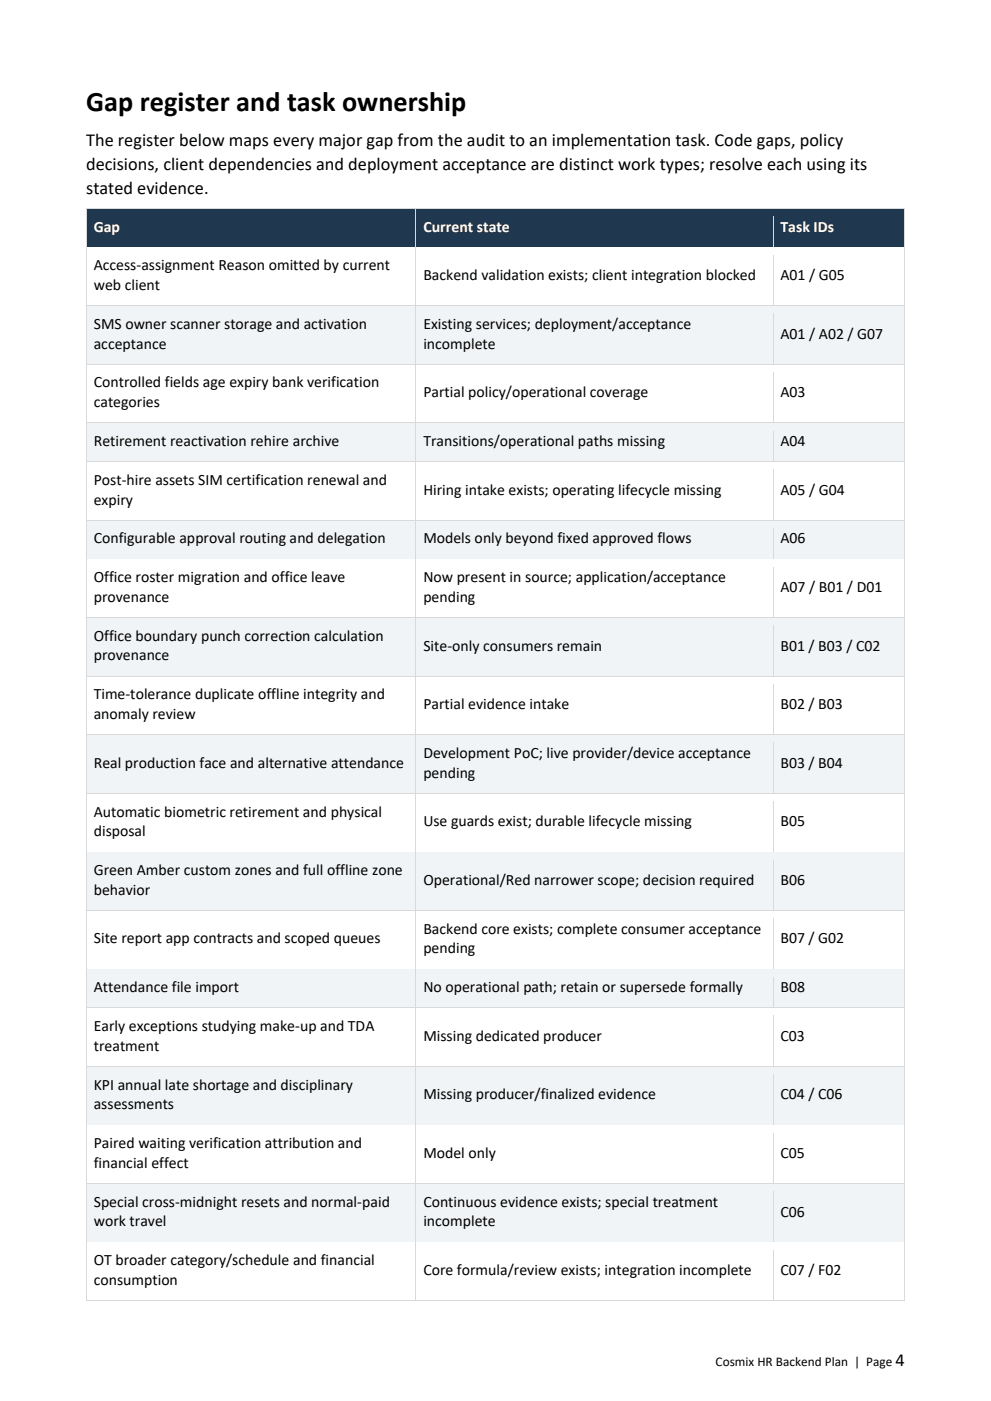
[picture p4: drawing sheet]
<svg xmlns="http://www.w3.org/2000/svg" width="210mm" height="297mm" viewBox="0 0 210 297" stroke-linecap="round" stroke-linejoin="round" font-family="sans-serif">
<defs><g id="words">
<text font-size="6" x="18.3" y="23.5">Gap register and task ownership</text>
<g font-size="3.9">
<text x="18.3" y="31">The register below maps every major gap from the audit to an implementation task. Code gaps, policy</text>
<text x="18.3" y="36">decisions, client dependencies and deployment acceptance are distinct work types; resolve each using its</text>
<text x="18.3" y="41">stated evidence.</text>
<text x="189.8" y="289.6">4</text>
</g>
<g font-size="3.3" fill="#fff">
<text x="19.9" y="49.1">Gap</text>
<text x="89.7" y="49.1">Current state</text>
<text x="165.4" y="49.1">Task IDs</text>
</g>
<g font-size="3.3">
<text x="19.9" y="57.3">Access-assignment Reason omitted by current</text>
<text x="89.7" y="59.4">Backend validation exists; client integration blocked</text>
<text x="165.4" y="59.4">A01 / G05</text>
<text x="19.9" y="61.5">web client</text>
<text x="19.9" y="69.7">SMS owner scanner storage and activation</text>
<text x="89.7" y="69.7">Existing services; deployment/acceptance</text>
<text x="165.4" y="71.8">A01 / A02 / G07</text>
<text x="19.9" y="73.9">acceptance</text>
<text x="89.7" y="73.9">incomplete</text>
<text x="19.9" y="82.1">Controlled fields age expiry bank verification</text>
<text x="19.9" y="86.3">categories</text>
<text x="89.7" y="84.2">Partial policy/operational coverage</text>
<text x="165.4" y="84.2">A03</text>
<text x="19.9" y="94.5">Retirement reactivation rehire archive</text>
<text x="89.7" y="94.5">Transitions/operational paths missing</text>
<text x="165.4" y="94.5">A04</text>
<text x="19.9" y="102.8">Post-hire assets SIM certification renewal and</text>
<text x="19.9" y="106.9">expiry</text>
<text x="89.7" y="104.8">Hiring intake exists; operating lifecycle missing</text>
<text x="165.4" y="104.8">A05 / G04</text>
<text x="19.9" y="115.2">Configurable approval routing and delegation</text>
<text x="89.7" y="115.2">Models only beyond fixed approved flows</text>
<text x="165.4" y="115.2">A06</text>
<text x="19.9" y="123.4">Office roster migration and office leave</text>
<text x="89.7" y="123.4">Now present in source; application/acceptance</text>
<text x="165.4" y="125.5">A07 / B01 / D01</text>
<text x="19.9" y="127.6">provenance</text>
<text x="89.7" y="127.6">pending</text>
<text x="19.9" y="135.8">Office boundary punch correction calculation</text>
<text x="89.7" y="137.9">Site-only consumers remain</text>
<text x="165.4" y="137.9">B01 / B03 / C02</text>
<text x="19.9" y="140">provenance</text>
<text x="19.9" y="148.2">Time-tolerance duplicate offline integrity and</text>
<text x="19.9" y="152.4">anomaly review</text>
<text x="89.7" y="150.3">Partial evidence intake</text>
<text x="165.4" y="150.3">B02 / B03</text>
<text x="89.7" y="160.6">Development PoC; live provider/device acceptance</text>
<text x="19.9" y="162.7">Real production face and alternative attendance</text>
<text x="89.7" y="164.8">pending</text>
<text x="165.4" y="162.7">B03 / B04</text>
<text x="19.9" y="173.1">Automatic biometric retirement and physical</text>
<text x="19.9" y="177.2">disposal</text>
<text x="89.7" y="175.1">Use guards exist; durable lifecycle missing</text>
<text x="165.4" y="175.1">B05</text>
<text x="19.9" y="185.5">Green Amber custom zones and full offline zone</text>
<text x="19.9" y="189.6">behavior</text>
<text x="89.7" y="187.6">Operational/Red narrower scope; decision required</text>
<text x="165.4" y="187.6">B06</text>
<text x="89.7" y="197.9">Backend core exists; complete consumer acceptance</text>
<text x="19.9" y="200">Site report app contracts and scoped queues</text>
<text x="89.7" y="202">pending</text>
<text x="165.4" y="200">B07 / G02</text>
<text x="19.9" y="210.3">Attendance file import</text>
<text x="89.7" y="210.3">No operational path; retain or supersede formally</text>
<text x="165.4" y="210.3">B08</text>
<text x="19.9" y="218.5">Early exceptions studying make-up and TDA</text>
<text x="89.7" y="220.6">Missing dedicated producer</text>
<text x="165.4" y="220.6">C03</text>
<text x="19.9" y="222.7">treatment</text>
<text x="19.9" y="230.9">KPI annual late shortage and disciplinary</text>
<text x="89.7" y="233">Missing producer/finalized evidence</text>
<text x="165.4" y="233">C04 / C06</text>
<text x="19.9" y="235.1">assessments</text>
<text x="19.9" y="243.3">Paired waiting verification attribution and</text>
<text x="89.7" y="245.4">Model only</text>
<text x="165.4" y="245.4">C05</text>
<text x="19.9" y="247.5">financial effect</text>
<text x="19.9" y="255.7">Special cross-midnight resets and normal-paid</text>
<text x="89.7" y="255.7">Continuous evidence exists; special treatment</text>
<text x="165.4" y="257.8">C06</text>
<text x="19.9" y="259.9">work travel</text>
<text x="89.7" y="259.9">incomplete</text>
<text x="19.9" y="268.2">OT broader category/schedule and financial</text>
<text x="19.9" y="272.3">consumption</text>
<text x="89.7" y="270.2">Core formula/review exists; integration incomplete</text>
<text x="165.4" y="270.2">C07 / F02</text>
</g>
<text font-size="2.8" x="151.7" y="289.6">Cosmix HR Backend Plan | Page</text>
</g></defs>
<g fill="#20384f">
<path d="M18.4 44.3h69.7v8h-69.7z" fill-rule="evenodd"/>
<path d="M19.9 45.9h66.7v4.8h-66.7z" fill-rule="evenodd"/>
<path d="M88.2 44.3h75.6v8h-75.6z" fill-rule="evenodd"/>
<path d="M89.7 45.9h72.6v4.8h-72.6z" fill-rule="evenodd"/>
<path d="M163.9 44.3h27.8v8h-27.8z" fill-rule="evenodd"/>
<path d="M165.4 45.9h24.8v4.8h-24.8z" fill-rule="evenodd"/>
</g>
<g fill="#d9d9d9">
<path d="M18.2 44.1h.2v1.7h-.2z" fill-rule="evenodd"/>
<path d="M18.2 44.1h.2v.2h-.2z" fill-rule="evenodd"/>
</g>
<path d="M18.4 44.2h69.7" fill="none" stroke="#d9d9d9" stroke-width=".21"/>
<path d="M18.4 44.3h69.7v1.5h-69.7z" fill-rule="evenodd" fill="#20384f"/>
<g fill="#d9d9d9">
<path d="M88.1 44.3h.1v1.5h-.1z" fill-rule="evenodd"/>
<path d="M88.1 44.1h.1v.2h-.1z" fill-rule="evenodd"/>
</g>
<path d="M88.2 44.2h75.6" fill="none" stroke="#d9d9d9" stroke-width=".21"/>
<path d="M88.2 44.3h75.6v1.5h-75.6z" fill-rule="evenodd" fill="#20384f"/>
<g fill="#d9d9d9">
<path d="M163.8 44.3h.1v1.5h-.1z" fill-rule="evenodd"/>
<path d="M163.8 44.1h.1v.2h-.1z" fill-rule="evenodd"/>
</g>
<path d="M163.9 44.2h27.8" fill="none" stroke="#d9d9d9" stroke-width=".21"/>
<path d="M163.9 44.3h27.8v1.5h-27.8z" fill-rule="evenodd" fill="#20384f"/>
<g fill="#d9d9d9">
<path d="M191.7 44.1h.2v1.7h-.2z" fill-rule="evenodd"/>
<path d="M191.7 44.1h.2v.2h-.2z" fill-rule="evenodd"/>
</g>
<path d="M18.3 50.7h69.8v1.6h-69.8z" fill-rule="evenodd" fill="#20384f"/>
<path d="M18.3 45.8v6.5" fill="none" stroke="#d9d9d9" stroke-width=".21"/>
<path d="M88.1 50.7h75.8v1.6h-75.8z" fill-rule="evenodd" fill="#20384f"/>
<path d="M88.1 45.8v6.5" fill="none" stroke="#d9d9d9" stroke-width=".21"/>
<path d="M163.9 50.7h27.9v1.6h-27.9z" fill-rule="evenodd" fill="#20384f"/>
<path d="M163.9 45.8v6.5M191.8 45.8v6.5" fill="none" stroke="#d9d9d9" stroke-width=".21"/>
<g fill="#fff">
<path d="M18.4 52.5h69.7v12.3h-69.7z" fill-rule="evenodd"/>
<path d="M19.9 54.1h66.7v4.2h-66.7z" fill-rule="evenodd"/>
<path d="M19.9 58.3h66.7v4.9h-66.7z" fill-rule="evenodd"/>
<path d="M88.2 52.5h75.6v12.3h-75.6z" fill-rule="evenodd"/>
<path d="M89.7 56.2h72.6v4.9h-72.6z" fill-rule="evenodd"/>
<path d="M163.9 52.5h27.8v12.3h-27.8z" fill-rule="evenodd"/>
<path d="M165.4 56.2h24.8v4.9h-24.8z" fill-rule="evenodd"/>
</g>
<path d="M18.2 52.3h.2v1.8h-.2z" fill-rule="evenodd" fill="#d9d9d9"/>
<path d="M18.4 52.4h69.7" fill="none" stroke="#d9d9d9" stroke-width=".21"/>
<path d="M18.4 52.5h69.7v1.6h-69.7z" fill-rule="evenodd" fill="#fff"/>
<path d="M88.1 52.3h.1v1.8h-.1z" fill-rule="evenodd" fill="#d9d9d9"/>
<path d="M88.2 52.4h75.6" fill="none" stroke="#d9d9d9" stroke-width=".21"/>
<path d="M88.2 52.5h75.6v1.6h-75.6z" fill-rule="evenodd" fill="#fff"/>
<path d="M163.8 52.3h.1v1.8h-.1z" fill-rule="evenodd" fill="#d9d9d9"/>
<path d="M163.9 52.4h27.8" fill="none" stroke="#d9d9d9" stroke-width=".21"/>
<path d="M163.9 52.5h27.8v1.6h-27.8z" fill-rule="evenodd" fill="#fff"/>
<path d="M191.7 52.3h.2v1.8h-.2z" fill-rule="evenodd" fill="#d9d9d9"/>
<path d="M18.3 63.2h69.8v1.6h-69.8z" fill-rule="evenodd" fill="#fff"/>
<path d="M18.3 54.1v10.7" fill="none" stroke="#d9d9d9" stroke-width=".21"/>
<path d="M88.1 63.2h75.8v1.6h-75.8z" fill-rule="evenodd" fill="#fff"/>
<path d="M88.1 54.1v10.7" fill="none" stroke="#d9d9d9" stroke-width=".21"/>
<path d="M163.9 63.2h27.9v1.6h-27.9z" fill-rule="evenodd" fill="#fff"/>
<path d="M163.9 54.1v10.7M191.8 54.1v10.7" fill="none" stroke="#d9d9d9" stroke-width=".21"/>
<g fill="#f1f4f7">
<path d="M18.4 64.9h69.7v12.3h-69.7z" fill-rule="evenodd"/>
<path d="M19.9 66.5h66.7v4.2h-66.7z" fill-rule="evenodd"/>
<path d="M19.9 70.7h66.7v4.9h-66.7z" fill-rule="evenodd"/>
<path d="M88.2 64.9h75.6v12.3h-75.6z" fill-rule="evenodd"/>
<path d="M89.7 66.5h72.6v4.2h-72.6z" fill-rule="evenodd"/>
<path d="M89.7 70.7h72.6v4.9h-72.6z" fill-rule="evenodd"/>
<path d="M163.9 64.9h27.8v12.3h-27.8z" fill-rule="evenodd"/>
<path d="M165.4 68.6h24.8v4.9h-24.8z" fill-rule="evenodd"/>
</g>
<path d="M18.2 64.8h.2v1.7h-.2z" fill-rule="evenodd" fill="#d9d9d9"/>
<path d="M18.4 64.8h69.7" fill="none" stroke="#d9d9d9" stroke-width=".21"/>
<path d="M18.4 64.9h69.7v1.6h-69.7z" fill-rule="evenodd" fill="#f1f4f7"/>
<path d="M88.1 64.8h.1v1.7h-.1z" fill-rule="evenodd" fill="#d9d9d9"/>
<path d="M88.2 64.8h75.6" fill="none" stroke="#d9d9d9" stroke-width=".21"/>
<path d="M88.2 64.9h75.6v1.6h-75.6z" fill-rule="evenodd" fill="#f1f4f7"/>
<path d="M163.8 64.8h.1v1.7h-.1z" fill-rule="evenodd" fill="#d9d9d9"/>
<path d="M163.9 64.8h27.8" fill="none" stroke="#d9d9d9" stroke-width=".21"/>
<path d="M163.9 64.9h27.8v1.6h-27.8z" fill-rule="evenodd" fill="#f1f4f7"/>
<path d="M191.7 64.8h.2v1.7h-.2z" fill-rule="evenodd" fill="#d9d9d9"/>
<path d="M18.3 75.6h69.8v1.6h-69.8z" fill-rule="evenodd" fill="#f1f4f7"/>
<path d="M18.3 66.5v10.7" fill="none" stroke="#d9d9d9" stroke-width=".21"/>
<path d="M88.1 75.6h75.8v1.6h-75.8z" fill-rule="evenodd" fill="#f1f4f7"/>
<path d="M88.1 66.5v10.7" fill="none" stroke="#d9d9d9" stroke-width=".21"/>
<path d="M163.9 75.6h27.9v1.6h-27.9z" fill-rule="evenodd" fill="#f1f4f7"/>
<path d="M163.9 66.5v10.7M191.8 66.5v10.7" fill="none" stroke="#d9d9d9" stroke-width=".21"/>
<g fill="#fff">
<path d="M18.4 77.3h69.7v12.3h-69.7z" fill-rule="evenodd"/>
<path d="M19.9 78.9h66.7v4.2h-66.7z" fill-rule="evenodd"/>
<path d="M19.9 83.1h66.7v4.9h-66.7z" fill-rule="evenodd"/>
<path d="M88.2 77.3h75.6v12.3h-75.6z" fill-rule="evenodd"/>
<path d="M89.7 81h72.6v4.9h-72.6z" fill-rule="evenodd"/>
<path d="M163.9 77.3h27.8v12.3h-27.8z" fill-rule="evenodd"/>
<path d="M165.4 81h24.8v4.9h-24.8z" fill-rule="evenodd"/>
</g>
<path d="M18.2 77.2h.2v1.7h-.2z" fill-rule="evenodd" fill="#d9d9d9"/>
<path d="M18.4 77.2h69.7" fill="none" stroke="#d9d9d9" stroke-width=".21"/>
<path d="M18.4 77.3h69.7v1.6h-69.7z" fill-rule="evenodd" fill="#fff"/>
<path d="M88.1 77.2h.1v1.7h-.1z" fill-rule="evenodd" fill="#d9d9d9"/>
<path d="M88.2 77.2h75.6" fill="none" stroke="#d9d9d9" stroke-width=".21"/>
<path d="M88.2 77.3h75.6v1.6h-75.6z" fill-rule="evenodd" fill="#fff"/>
<path d="M163.8 77.2h.1v1.7h-.1z" fill-rule="evenodd" fill="#d9d9d9"/>
<path d="M163.9 77.2h27.8" fill="none" stroke="#d9d9d9" stroke-width=".21"/>
<path d="M163.9 77.3h27.8v1.6h-27.8z" fill-rule="evenodd" fill="#fff"/>
<path d="M191.7 77.2h.2v1.7h-.2z" fill-rule="evenodd" fill="#d9d9d9"/>
<path d="M18.3 88h69.8v1.6h-69.8z" fill-rule="evenodd" fill="#fff"/>
<path d="M18.3 78.9v10.7" fill="none" stroke="#d9d9d9" stroke-width=".21"/>
<path d="M88.1 88h75.8v1.6h-75.8z" fill-rule="evenodd" fill="#fff"/>
<path d="M88.1 78.9v10.7" fill="none" stroke="#d9d9d9" stroke-width=".21"/>
<path d="M163.9 88h27.9v1.6h-27.9z" fill-rule="evenodd" fill="#fff"/>
<path d="M163.9 78.9v10.7M191.8 78.9v10.7" fill="none" stroke="#d9d9d9" stroke-width=".21"/>
<g fill="#f1f4f7">
<path d="M18.4 89.7h69.7v8.1h-69.7z" fill-rule="evenodd"/>
<path d="M19.9 91.3h66.7v4.9h-66.7z" fill-rule="evenodd"/>
<path d="M88.2 89.7h75.6v8.1h-75.6z" fill-rule="evenodd"/>
<path d="M89.7 91.3h72.6v4.9h-72.6z" fill-rule="evenodd"/>
<path d="M163.9 89.7h27.8v8.1h-27.8z" fill-rule="evenodd"/>
<path d="M165.4 91.3h24.8v4.9h-24.8z" fill-rule="evenodd"/>
</g>
<path d="M18.2 89.6h.2v1.7h-.2z" fill-rule="evenodd" fill="#d9d9d9"/>
<path d="M18.4 89.6h69.7" fill="none" stroke="#d9d9d9" stroke-width=".21"/>
<path d="M18.4 89.7h69.7v1.6h-69.7z" fill-rule="evenodd" fill="#f1f4f7"/>
<path d="M88.1 89.6h.1v1.7h-.1z" fill-rule="evenodd" fill="#d9d9d9"/>
<path d="M88.2 89.6h75.6" fill="none" stroke="#d9d9d9" stroke-width=".21"/>
<path d="M88.2 89.7h75.6v1.6h-75.6z" fill-rule="evenodd" fill="#f1f4f7"/>
<path d="M163.8 89.6h.1v1.7h-.1z" fill-rule="evenodd" fill="#d9d9d9"/>
<path d="M163.9 89.6h27.8" fill="none" stroke="#d9d9d9" stroke-width=".21"/>
<path d="M163.9 89.7h27.8v1.6h-27.8z" fill-rule="evenodd" fill="#f1f4f7"/>
<path d="M191.7 89.6h.2v1.7h-.2z" fill-rule="evenodd" fill="#d9d9d9"/>
<path d="M18.3 96.2h69.8v1.6h-69.8z" fill-rule="evenodd" fill="#f1f4f7"/>
<path d="M18.3 91.3v6.5" fill="none" stroke="#d9d9d9" stroke-width=".21"/>
<path d="M88.1 96.2h75.8v1.6h-75.8z" fill-rule="evenodd" fill="#f1f4f7"/>
<path d="M88.1 91.3v6.5" fill="none" stroke="#d9d9d9" stroke-width=".21"/>
<path d="M163.9 96.2h27.9v1.6h-27.9z" fill-rule="evenodd" fill="#f1f4f7"/>
<path d="M163.9 91.3v6.5M191.8 91.3v6.5" fill="none" stroke="#d9d9d9" stroke-width=".21"/>
<g fill="#fff">
<path d="M18.4 98h69.7v12.2h-69.7z" fill-rule="evenodd"/>
<path d="M19.9 99.6h66.7v4.1h-66.7z" fill-rule="evenodd"/>
<path d="M19.9 103.7h66.7v4.9h-66.7z" fill-rule="evenodd"/>
<path d="M88.2 98h75.6v12.2h-75.6z" fill-rule="evenodd"/>
<path d="M89.7 101.6h72.6v4.9h-72.6z" fill-rule="evenodd"/>
<path d="M163.9 98h27.8v12.2h-27.8z" fill-rule="evenodd"/>
<path d="M165.4 101.6h24.8v4.9h-24.8z" fill-rule="evenodd"/>
</g>
<path d="M18.2 97.8h.2v1.8h-.2z" fill-rule="evenodd" fill="#d9d9d9"/>
<path d="M18.4 97.9h69.7" fill="none" stroke="#d9d9d9" stroke-width=".21"/>
<path d="M18.4 98h69.7v1.6h-69.7z" fill-rule="evenodd" fill="#fff"/>
<path d="M88.1 97.8h.1v1.8h-.1z" fill-rule="evenodd" fill="#d9d9d9"/>
<path d="M88.2 97.9h75.6" fill="none" stroke="#d9d9d9" stroke-width=".21"/>
<path d="M88.2 98h75.6v1.6h-75.6z" fill-rule="evenodd" fill="#fff"/>
<path d="M163.8 97.8h.1v1.8h-.1z" fill-rule="evenodd" fill="#d9d9d9"/>
<path d="M163.9 97.9h27.8" fill="none" stroke="#d9d9d9" stroke-width=".21"/>
<path d="M163.9 98h27.8v1.6h-27.8z" fill-rule="evenodd" fill="#fff"/>
<path d="M191.7 97.8h.2v1.8h-.2z" fill-rule="evenodd" fill="#d9d9d9"/>
<path d="M18.3 108.6h69.8v1.6h-69.8z" fill-rule="evenodd" fill="#fff"/>
<path d="M18.3 99.6v10.6" fill="none" stroke="#d9d9d9" stroke-width=".21"/>
<path d="M88.1 108.6h75.8v1.6h-75.8z" fill-rule="evenodd" fill="#fff"/>
<path d="M88.1 99.6v10.6" fill="none" stroke="#d9d9d9" stroke-width=".21"/>
<path d="M163.9 108.6h27.9v1.6h-27.9z" fill-rule="evenodd" fill="#fff"/>
<path d="M163.9 99.6v10.6M191.8 99.6v10.6" fill="none" stroke="#d9d9d9" stroke-width=".21"/>
<g fill="#f1f4f7">
<path d="M18.4 110.4h69.7v8h-69.7z" fill-rule="evenodd"/>
<path d="M19.9 112h66.7v4.8h-66.7z" fill-rule="evenodd"/>
<path d="M88.2 110.4h75.6v8h-75.6z" fill-rule="evenodd"/>
<path d="M89.7 112h72.6v4.8h-72.6z" fill-rule="evenodd"/>
<path d="M163.9 110.4h27.8v8h-27.8z" fill-rule="evenodd"/>
<path d="M165.4 112h24.8v4.8h-24.8z" fill-rule="evenodd"/>
</g>
<path d="M18.2 110.2h.2v1.8h-.2z" fill-rule="evenodd" fill="#d9d9d9"/>
<path d="M18.4 110.3h69.7" fill="none" stroke="#d9d9d9" stroke-width=".21"/>
<path d="M18.4 110.4h69.7v1.6h-69.7z" fill-rule="evenodd" fill="#f1f4f7"/>
<path d="M88.1 110.2h.1v1.8h-.1z" fill-rule="evenodd" fill="#d9d9d9"/>
<path d="M88.2 110.3h75.6" fill="none" stroke="#d9d9d9" stroke-width=".21"/>
<path d="M88.2 110.4h75.6v1.6h-75.6z" fill-rule="evenodd" fill="#f1f4f7"/>
<path d="M163.8 110.2h.1v1.8h-.1z" fill-rule="evenodd" fill="#d9d9d9"/>
<path d="M163.9 110.3h27.8" fill="none" stroke="#d9d9d9" stroke-width=".21"/>
<path d="M163.9 110.4h27.8v1.6h-27.8z" fill-rule="evenodd" fill="#f1f4f7"/>
<path d="M191.7 110.2h.2v1.8h-.2z" fill-rule="evenodd" fill="#d9d9d9"/>
<path d="M18.3 116.8h69.8v1.6h-69.8z" fill-rule="evenodd" fill="#f1f4f7"/>
<path d="M18.3 112v6.4" fill="none" stroke="#d9d9d9" stroke-width=".21"/>
<path d="M88.1 116.8h75.8v1.6h-75.8z" fill-rule="evenodd" fill="#f1f4f7"/>
<path d="M88.1 112v6.4" fill="none" stroke="#d9d9d9" stroke-width=".21"/>
<path d="M163.9 116.8h27.9v1.6h-27.9z" fill-rule="evenodd" fill="#f1f4f7"/>
<path d="M163.9 112v6.4M191.8 112v6.4" fill="none" stroke="#d9d9d9" stroke-width=".21"/>
<g fill="#fff">
<path d="M18.4 118.6h69.7v12.3h-69.7z" fill-rule="evenodd"/>
<path d="M19.9 120.2h66.7v4.2h-66.7z" fill-rule="evenodd"/>
<path d="M19.9 124.4h66.7v4.9h-66.7z" fill-rule="evenodd"/>
<path d="M88.2 118.6h75.6v12.3h-75.6z" fill-rule="evenodd"/>
<path d="M89.7 120.2h72.6v4.2h-72.6z" fill-rule="evenodd"/>
<path d="M89.7 124.4h72.6v4.9h-72.6z" fill-rule="evenodd"/>
<path d="M163.9 118.6h27.8v12.3h-27.8z" fill-rule="evenodd"/>
<path d="M165.4 122.3h24.8v4.9h-24.8z" fill-rule="evenodd"/>
</g>
<path d="M18.2 118.4h.2v1.8h-.2z" fill-rule="evenodd" fill="#d9d9d9"/>
<path d="M18.4 118.5h69.7" fill="none" stroke="#d9d9d9" stroke-width=".21"/>
<path d="M18.4 118.6h69.7v1.6h-69.7z" fill-rule="evenodd" fill="#fff"/>
<path d="M88.1 118.4h.1v1.8h-.1z" fill-rule="evenodd" fill="#d9d9d9"/>
<path d="M88.2 118.5h75.6" fill="none" stroke="#d9d9d9" stroke-width=".21"/>
<path d="M88.2 118.6h75.6v1.6h-75.6z" fill-rule="evenodd" fill="#fff"/>
<path d="M163.8 118.4h.1v1.8h-.1z" fill-rule="evenodd" fill="#d9d9d9"/>
<path d="M163.9 118.5h27.8" fill="none" stroke="#d9d9d9" stroke-width=".21"/>
<path d="M163.9 118.6h27.8v1.6h-27.8z" fill-rule="evenodd" fill="#fff"/>
<path d="M191.7 118.4h.2v1.8h-.2z" fill-rule="evenodd" fill="#d9d9d9"/>
<path d="M18.3 129.3h69.8v1.6h-69.8z" fill-rule="evenodd" fill="#fff"/>
<path d="M18.3 120.2v10.7" fill="none" stroke="#d9d9d9" stroke-width=".21"/>
<path d="M88.1 129.3h75.8v1.6h-75.8z" fill-rule="evenodd" fill="#fff"/>
<path d="M88.1 120.2v10.7" fill="none" stroke="#d9d9d9" stroke-width=".21"/>
<path d="M163.9 129.3h27.9v1.6h-27.9z" fill-rule="evenodd" fill="#fff"/>
<path d="M163.9 120.2v10.7M191.8 120.2v10.7" fill="none" stroke="#d9d9d9" stroke-width=".21"/>
<g fill="#f1f4f7">
<path d="M18.4 131h69.7v12.3h-69.7z" fill-rule="evenodd"/>
<path d="M19.9 132.6h66.7v4.2h-66.7z" fill-rule="evenodd"/>
<path d="M19.9 136.8h66.7v4.9h-66.7z" fill-rule="evenodd"/>
<path d="M88.2 131h75.6v12.3h-75.6z" fill-rule="evenodd"/>
<path d="M89.7 134.7h72.6v4.9h-72.6z" fill-rule="evenodd"/>
<path d="M163.9 131h27.8v12.3h-27.8z" fill-rule="evenodd"/>
<path d="M165.4 134.7h24.8v4.9h-24.8z" fill-rule="evenodd"/>
</g>
<path d="M18.2 130.9h.2v1.7h-.2z" fill-rule="evenodd" fill="#d9d9d9"/>
<path d="M18.4 130.9h69.7" fill="none" stroke="#d9d9d9" stroke-width=".21"/>
<path d="M18.4 131h69.7v1.6h-69.7z" fill-rule="evenodd" fill="#f1f4f7"/>
<path d="M88.1 130.9h.1v1.7h-.1z" fill-rule="evenodd" fill="#d9d9d9"/>
<path d="M88.2 130.9h75.6" fill="none" stroke="#d9d9d9" stroke-width=".21"/>
<path d="M88.2 131h75.6v1.6h-75.6z" fill-rule="evenodd" fill="#f1f4f7"/>
<path d="M163.8 130.9h.1v1.7h-.1z" fill-rule="evenodd" fill="#d9d9d9"/>
<path d="M163.9 130.9h27.8" fill="none" stroke="#d9d9d9" stroke-width=".21"/>
<path d="M163.9 131h27.8v1.6h-27.8z" fill-rule="evenodd" fill="#f1f4f7"/>
<path d="M191.7 130.9h.2v1.7h-.2z" fill-rule="evenodd" fill="#d9d9d9"/>
<path d="M18.3 141.7h69.8v1.6h-69.8z" fill-rule="evenodd" fill="#f1f4f7"/>
<path d="M18.3 132.6v10.7" fill="none" stroke="#d9d9d9" stroke-width=".21"/>
<path d="M88.1 141.7h75.8v1.6h-75.8z" fill-rule="evenodd" fill="#f1f4f7"/>
<path d="M88.1 132.6v10.7" fill="none" stroke="#d9d9d9" stroke-width=".21"/>
<path d="M163.9 141.7h27.9v1.6h-27.9z" fill-rule="evenodd" fill="#f1f4f7"/>
<path d="M163.9 132.6v10.7M191.8 132.6v10.7" fill="none" stroke="#d9d9d9" stroke-width=".21"/>
<g fill="#fff">
<path d="M18.4 143.4h69.7v12.3h-69.7z" fill-rule="evenodd"/>
<path d="M19.9 145h66.7v4.2h-66.7z" fill-rule="evenodd"/>
<path d="M19.9 149.2h66.7v4.9h-66.7z" fill-rule="evenodd"/>
<path d="M88.2 143.4h75.6v12.3h-75.6z" fill-rule="evenodd"/>
<path d="M89.7 147.1h72.6v4.9h-72.6z" fill-rule="evenodd"/>
<path d="M163.9 143.4h27.8v12.3h-27.8z" fill-rule="evenodd"/>
<path d="M165.4 147.1h24.8v4.9h-24.8z" fill-rule="evenodd"/>
</g>
<path d="M18.2 143.3h.2v1.7h-.2z" fill-rule="evenodd" fill="#d9d9d9"/>
<path d="M18.4 143.3h69.7" fill="none" stroke="#d9d9d9" stroke-width=".21"/>
<path d="M18.4 143.4h69.7v1.6h-69.7z" fill-rule="evenodd" fill="#fff"/>
<path d="M88.1 143.3h.1v1.7h-.1z" fill-rule="evenodd" fill="#d9d9d9"/>
<path d="M88.2 143.3h75.6" fill="none" stroke="#d9d9d9" stroke-width=".21"/>
<path d="M88.2 143.4h75.6v1.6h-75.6z" fill-rule="evenodd" fill="#fff"/>
<path d="M163.8 143.3h.1v1.7h-.1z" fill-rule="evenodd" fill="#d9d9d9"/>
<path d="M163.9 143.3h27.8" fill="none" stroke="#d9d9d9" stroke-width=".21"/>
<path d="M163.9 143.4h27.8v1.6h-27.8z" fill-rule="evenodd" fill="#fff"/>
<path d="M191.7 143.3h.2v1.7h-.2z" fill-rule="evenodd" fill="#d9d9d9"/>
<path d="M18.3 154.1h69.8v1.6h-69.8z" fill-rule="evenodd" fill="#fff"/>
<path d="M18.3 145v10.7" fill="none" stroke="#d9d9d9" stroke-width=".21"/>
<path d="M88.1 154.1h75.8v1.6h-75.8z" fill-rule="evenodd" fill="#fff"/>
<path d="M88.1 145v10.7" fill="none" stroke="#d9d9d9" stroke-width=".21"/>
<path d="M163.9 154.1h27.9v1.6h-27.9z" fill-rule="evenodd" fill="#fff"/>
<path d="M163.9 145v10.7M191.8 145v10.7" fill="none" stroke="#d9d9d9" stroke-width=".21"/>
<g fill="#f1f4f7">
<path d="M18.4 155.8h69.7v12.3h-69.7z" fill-rule="evenodd"/>
<path d="M19.9 159.5h66.7v4.9h-66.7z" fill-rule="evenodd"/>
<path d="M88.2 155.8h75.6v12.3h-75.6z" fill-rule="evenodd"/>
<path d="M89.7 157.4h72.6v4.2h-72.6z" fill-rule="evenodd"/>
<path d="M89.7 161.6h72.6v4.9h-72.6z" fill-rule="evenodd"/>
<path d="M163.9 155.8h27.8v12.3h-27.8z" fill-rule="evenodd"/>
<path d="M165.4 159.5h24.8v4.9h-24.8z" fill-rule="evenodd"/>
</g>
<path d="M18.2 155.7h.2v1.7h-.2z" fill-rule="evenodd" fill="#d9d9d9"/>
<path d="M18.4 155.8h69.7" fill="none" stroke="#d9d9d9" stroke-width=".21"/>
<path d="M18.4 155.8h69.7v1.6h-69.7z" fill-rule="evenodd" fill="#f1f4f7"/>
<path d="M88.1 155.7h.1v1.7h-.1z" fill-rule="evenodd" fill="#d9d9d9"/>
<path d="M88.2 155.8h75.6" fill="none" stroke="#d9d9d9" stroke-width=".21"/>
<path d="M88.2 155.8h75.6v1.6h-75.6z" fill-rule="evenodd" fill="#f1f4f7"/>
<path d="M163.8 155.7h.1v1.7h-.1z" fill-rule="evenodd" fill="#d9d9d9"/>
<path d="M163.9 155.8h27.8" fill="none" stroke="#d9d9d9" stroke-width=".21"/>
<path d="M163.9 155.8h27.8v1.6h-27.8z" fill-rule="evenodd" fill="#f1f4f7"/>
<path d="M191.7 155.7h.2v1.7h-.2z" fill-rule="evenodd" fill="#d9d9d9"/>
<path d="M18.3 166.5h69.8v1.6h-69.8z" fill-rule="evenodd" fill="#f1f4f7"/>
<path d="M18.3 157.4v10.7" fill="none" stroke="#d9d9d9" stroke-width=".21"/>
<path d="M88.1 166.5h75.8v1.6h-75.8z" fill-rule="evenodd" fill="#f1f4f7"/>
<path d="M88.1 157.4v10.7" fill="none" stroke="#d9d9d9" stroke-width=".21"/>
<path d="M163.9 166.5h27.9v1.6h-27.9z" fill-rule="evenodd" fill="#f1f4f7"/>
<path d="M163.9 157.4v10.7M191.8 157.4v10.7" fill="none" stroke="#d9d9d9" stroke-width=".21"/>
<g fill="#fff">
<path d="M18.4 168.3h69.7v12.2h-69.7z" fill-rule="evenodd"/>
<path d="M19.9 169.9h66.7v4.1h-66.7z" fill-rule="evenodd"/>
<path d="M19.9 174h66.7v4.9h-66.7z" fill-rule="evenodd"/>
<path d="M88.2 168.3h75.6v12.2h-75.6z" fill-rule="evenodd"/>
<path d="M89.7 171.9h72.6v4.9h-72.6z" fill-rule="evenodd"/>
<path d="M163.9 168.3h27.8v12.2h-27.8z" fill-rule="evenodd"/>
<path d="M165.4 171.9h24.8v4.9h-24.8z" fill-rule="evenodd"/>
</g>
<path d="M18.2 168.1h.2v1.7h-.2z" fill-rule="evenodd" fill="#d9d9d9"/>
<path d="M18.4 168.2h69.7" fill="none" stroke="#d9d9d9" stroke-width=".21"/>
<path d="M18.4 168.2h69.7v1.6h-69.7z" fill-rule="evenodd" fill="#fff"/>
<path d="M88.1 168.1h.1v1.7h-.1z" fill-rule="evenodd" fill="#d9d9d9"/>
<path d="M88.2 168.2h75.6" fill="none" stroke="#d9d9d9" stroke-width=".21"/>
<path d="M88.2 168.2h75.6v1.6h-75.6z" fill-rule="evenodd" fill="#fff"/>
<path d="M163.8 168.1h.1v1.7h-.1z" fill-rule="evenodd" fill="#d9d9d9"/>
<path d="M163.9 168.2h27.8" fill="none" stroke="#d9d9d9" stroke-width=".21"/>
<path d="M163.9 168.2h27.8v1.6h-27.8z" fill-rule="evenodd" fill="#fff"/>
<path d="M191.7 168.1h.2v1.7h-.2z" fill-rule="evenodd" fill="#d9d9d9"/>
<path d="M18.3 178.9h69.8v1.6h-69.8z" fill-rule="evenodd" fill="#fff"/>
<path d="M18.3 169.8v10.7" fill="none" stroke="#d9d9d9" stroke-width=".21"/>
<path d="M88.1 178.9h75.8v1.6h-75.8z" fill-rule="evenodd" fill="#fff"/>
<path d="M88.1 169.8v10.7" fill="none" stroke="#d9d9d9" stroke-width=".21"/>
<path d="M163.9 178.9h27.9v1.6h-27.9z" fill-rule="evenodd" fill="#fff"/>
<path d="M163.9 169.8v10.7M191.8 169.8v10.7" fill="none" stroke="#d9d9d9" stroke-width=".21"/>
<g fill="#f1f4f7">
<path d="M18.4 180.7h69.7v12.2h-69.7z" fill-rule="evenodd"/>
<path d="M19.9 182.3h66.7v4.1h-66.7z" fill-rule="evenodd"/>
<path d="M19.9 186.4h66.7v4.9h-66.7z" fill-rule="evenodd"/>
<path d="M88.2 180.7h75.6v12.2h-75.6z" fill-rule="evenodd"/>
<path d="M89.7 184.4h72.6v4.8h-72.6z" fill-rule="evenodd"/>
<path d="M163.9 180.7h27.8v12.2h-27.8z" fill-rule="evenodd"/>
<path d="M165.4 184.4h24.8v4.8h-24.8z" fill-rule="evenodd"/>
</g>
<path d="M18.2 180.5h.2v1.8h-.2z" fill-rule="evenodd" fill="#d9d9d9"/>
<path d="M18.4 180.6h69.7" fill="none" stroke="#d9d9d9" stroke-width=".21"/>
<path d="M18.4 180.7h69.7v1.6h-69.7z" fill-rule="evenodd" fill="#f1f4f7"/>
<path d="M88.1 180.5h.1v1.8h-.1z" fill-rule="evenodd" fill="#d9d9d9"/>
<path d="M88.2 180.6h75.6" fill="none" stroke="#d9d9d9" stroke-width=".21"/>
<path d="M88.2 180.7h75.6v1.6h-75.6z" fill-rule="evenodd" fill="#f1f4f7"/>
<path d="M163.8 180.5h.1v1.8h-.1z" fill-rule="evenodd" fill="#d9d9d9"/>
<path d="M163.9 180.6h27.8" fill="none" stroke="#d9d9d9" stroke-width=".21"/>
<path d="M163.9 180.7h27.8v1.6h-27.8z" fill-rule="evenodd" fill="#f1f4f7"/>
<path d="M191.7 180.5h.2v1.8h-.2z" fill-rule="evenodd" fill="#d9d9d9"/>
<path d="M18.3 191.3h69.8v1.6h-69.8z" fill-rule="evenodd" fill="#f1f4f7"/>
<path d="M18.3 182.3v10.6" fill="none" stroke="#d9d9d9" stroke-width=".21"/>
<path d="M88.1 191.3h75.8v1.6h-75.8z" fill-rule="evenodd" fill="#f1f4f7"/>
<path d="M88.1 182.3v10.6" fill="none" stroke="#d9d9d9" stroke-width=".21"/>
<path d="M163.9 191.3h27.9v1.6h-27.9z" fill-rule="evenodd" fill="#f1f4f7"/>
<path d="M163.9 182.3v10.6M191.8 182.3v10.6" fill="none" stroke="#d9d9d9" stroke-width=".21"/>
<g fill="#fff">
<path d="M18.4 193.1h69.7v12.2h-69.7z" fill-rule="evenodd"/>
<path d="M19.9 196.8h66.7v4.8h-66.7z" fill-rule="evenodd"/>
<path d="M88.2 193.1h75.6v12.2h-75.6z" fill-rule="evenodd"/>
<path d="M89.7 194.7h72.6v4.2h-72.6z" fill-rule="evenodd"/>
<path d="M89.7 198.9h72.6v4.8h-72.6z" fill-rule="evenodd"/>
<path d="M163.9 193.1h27.8v12.2h-27.8z" fill-rule="evenodd"/>
<path d="M165.4 196.8h24.8v4.8h-24.8z" fill-rule="evenodd"/>
</g>
<path d="M18.2 192.9h.2v1.8h-.2z" fill-rule="evenodd" fill="#d9d9d9"/>
<path d="M18.4 193h69.7" fill="none" stroke="#d9d9d9" stroke-width=".21"/>
<path d="M18.4 193.1h69.7v1.6h-69.7z" fill-rule="evenodd" fill="#fff"/>
<path d="M88.1 192.9h.1v1.8h-.1z" fill-rule="evenodd" fill="#d9d9d9"/>
<path d="M88.2 193h75.6" fill="none" stroke="#d9d9d9" stroke-width=".21"/>
<path d="M88.2 193.1h75.6v1.6h-75.6z" fill-rule="evenodd" fill="#fff"/>
<path d="M163.8 192.9h.1v1.8h-.1z" fill-rule="evenodd" fill="#d9d9d9"/>
<path d="M163.9 193h27.8" fill="none" stroke="#d9d9d9" stroke-width=".21"/>
<path d="M163.9 193.1h27.8v1.6h-27.8z" fill-rule="evenodd" fill="#fff"/>
<path d="M191.7 192.9h.2v1.8h-.2z" fill-rule="evenodd" fill="#d9d9d9"/>
<path d="M18.3 203.7h69.8v1.6h-69.8z" fill-rule="evenodd" fill="#fff"/>
<path d="M18.3 194.7v10.6" fill="none" stroke="#d9d9d9" stroke-width=".21"/>
<path d="M88.1 203.7h75.8v1.6h-75.8z" fill-rule="evenodd" fill="#fff"/>
<path d="M88.1 194.7v10.6" fill="none" stroke="#d9d9d9" stroke-width=".21"/>
<path d="M163.9 203.7h27.9v1.6h-27.9z" fill-rule="evenodd" fill="#fff"/>
<path d="M163.9 194.7v10.6M191.8 194.7v10.6" fill="none" stroke="#d9d9d9" stroke-width=".21"/>
<g fill="#f1f4f7">
<path d="M18.4 205.5h69.7v8h-69.7z" fill-rule="evenodd"/>
<path d="M19.9 207.1h66.7v4.9h-66.7z" fill-rule="evenodd"/>
<path d="M88.2 205.5h75.6v8h-75.6z" fill-rule="evenodd"/>
<path d="M89.7 207.1h72.6v4.9h-72.6z" fill-rule="evenodd"/>
<path d="M163.9 205.5h27.8v8h-27.8z" fill-rule="evenodd"/>
<path d="M165.4 207.1h24.8v4.9h-24.8z" fill-rule="evenodd"/>
</g>
<path d="M18.2 205.3h.2v1.8h-.2z" fill-rule="evenodd" fill="#d9d9d9"/>
<path d="M18.4 205.4h69.7" fill="none" stroke="#d9d9d9" stroke-width=".21"/>
<path d="M18.4 205.5h69.7v1.6h-69.7z" fill-rule="evenodd" fill="#f1f4f7"/>
<path d="M88.1 205.3h.1v1.8h-.1z" fill-rule="evenodd" fill="#d9d9d9"/>
<path d="M88.2 205.4h75.6" fill="none" stroke="#d9d9d9" stroke-width=".21"/>
<path d="M88.2 205.5h75.6v1.6h-75.6z" fill-rule="evenodd" fill="#f1f4f7"/>
<path d="M163.8 205.3h.1v1.8h-.1z" fill-rule="evenodd" fill="#d9d9d9"/>
<path d="M163.9 205.4h27.8" fill="none" stroke="#d9d9d9" stroke-width=".21"/>
<path d="M163.9 205.5h27.8v1.6h-27.8z" fill-rule="evenodd" fill="#f1f4f7"/>
<path d="M191.7 205.3h.2v1.8h-.2z" fill-rule="evenodd" fill="#d9d9d9"/>
<path d="M18.3 212h69.8v1.5h-69.8z" fill-rule="evenodd" fill="#f1f4f7"/>
<path d="M18.3 207.1v6.4" fill="none" stroke="#d9d9d9" stroke-width=".21"/>
<path d="M88.1 212h75.8v1.5h-75.8z" fill-rule="evenodd" fill="#f1f4f7"/>
<path d="M88.1 207.1v6.4" fill="none" stroke="#d9d9d9" stroke-width=".21"/>
<path d="M163.9 212h27.9v1.5h-27.9z" fill-rule="evenodd" fill="#f1f4f7"/>
<path d="M163.9 207.1v6.4M191.8 207.1v6.4" fill="none" stroke="#d9d9d9" stroke-width=".21"/>
<g fill="#fff">
<path d="M18.4 213.7h69.7v12.2h-69.7z" fill-rule="evenodd"/>
<path d="M19.9 215.3h66.7v4.2h-66.7z" fill-rule="evenodd"/>
<path d="M19.9 219.5h66.7v4.9h-66.7z" fill-rule="evenodd"/>
<path d="M88.2 213.7h75.6v12.2h-75.6z" fill-rule="evenodd"/>
<path d="M89.7 217.4h72.6v4.9h-72.6z" fill-rule="evenodd"/>
<path d="M163.9 213.7h27.8v12.2h-27.8z" fill-rule="evenodd"/>
<path d="M165.4 217.4h24.8v4.9h-24.8z" fill-rule="evenodd"/>
</g>
<path d="M18.2 213.5h.2v1.8h-.2z" fill-rule="evenodd" fill="#d9d9d9"/>
<path d="M18.4 213.6h69.7" fill="none" stroke="#d9d9d9" stroke-width=".21"/>
<path d="M18.4 213.7h69.7v1.6h-69.7z" fill-rule="evenodd" fill="#fff"/>
<path d="M88.1 213.5h.1v1.8h-.1z" fill-rule="evenodd" fill="#d9d9d9"/>
<path d="M88.2 213.6h75.6" fill="none" stroke="#d9d9d9" stroke-width=".21"/>
<path d="M88.2 213.7h75.6v1.6h-75.6z" fill-rule="evenodd" fill="#fff"/>
<path d="M163.8 213.5h.1v1.8h-.1z" fill-rule="evenodd" fill="#d9d9d9"/>
<path d="M163.9 213.6h27.8" fill="none" stroke="#d9d9d9" stroke-width=".21"/>
<path d="M163.9 213.7h27.8v1.6h-27.8z" fill-rule="evenodd" fill="#fff"/>
<path d="M191.7 213.5h.2v1.8h-.2z" fill-rule="evenodd" fill="#d9d9d9"/>
<path d="M18.3 224.4h69.8v1.5h-69.8z" fill-rule="evenodd" fill="#fff"/>
<path d="M18.3 215.3v10.6" fill="none" stroke="#d9d9d9" stroke-width=".21"/>
<path d="M88.1 224.4h75.8v1.5h-75.8z" fill-rule="evenodd" fill="#fff"/>
<path d="M88.1 215.3v10.6" fill="none" stroke="#d9d9d9" stroke-width=".21"/>
<path d="M163.9 224.4h27.9v1.5h-27.9z" fill-rule="evenodd" fill="#fff"/>
<path d="M163.9 215.3v10.6M191.8 215.3v10.6" fill="none" stroke="#d9d9d9" stroke-width=".21"/>
<g fill="#f1f4f7">
<path d="M18.4 226.1h69.7v12.3h-69.7z" fill-rule="evenodd"/>
<path d="M19.9 227.7h66.7v4.2h-66.7z" fill-rule="evenodd"/>
<path d="M19.9 231.9h66.7v4.9h-66.7z" fill-rule="evenodd"/>
<path d="M88.2 226.1h75.6v12.3h-75.6z" fill-rule="evenodd"/>
<path d="M89.7 229.8h72.6v4.9h-72.6z" fill-rule="evenodd"/>
<path d="M163.9 226.1h27.8v12.3h-27.8z" fill-rule="evenodd"/>
<path d="M165.4 229.8h24.8v4.9h-24.8z" fill-rule="evenodd"/>
</g>
<path d="M18.2 225.9h.2v1.8h-.2z" fill-rule="evenodd" fill="#d9d9d9"/>
<path d="M18.4 226h69.7" fill="none" stroke="#d9d9d9" stroke-width=".21"/>
<path d="M18.4 226.1h69.7v1.6h-69.7z" fill-rule="evenodd" fill="#f1f4f7"/>
<path d="M88.1 225.9h.1v1.8h-.1z" fill-rule="evenodd" fill="#d9d9d9"/>
<path d="M88.2 226h75.6" fill="none" stroke="#d9d9d9" stroke-width=".21"/>
<path d="M88.2 226.1h75.6v1.6h-75.6z" fill-rule="evenodd" fill="#f1f4f7"/>
<path d="M163.8 225.9h.1v1.8h-.1z" fill-rule="evenodd" fill="#d9d9d9"/>
<path d="M163.9 226h27.8" fill="none" stroke="#d9d9d9" stroke-width=".21"/>
<path d="M163.9 226.1h27.8v1.6h-27.8z" fill-rule="evenodd" fill="#f1f4f7"/>
<path d="M191.7 225.9h.2v1.8h-.2z" fill-rule="evenodd" fill="#d9d9d9"/>
<path d="M18.3 236.8h69.8v1.6h-69.8z" fill-rule="evenodd" fill="#f1f4f7"/>
<path d="M18.3 227.7v10.7" fill="none" stroke="#d9d9d9" stroke-width=".21"/>
<path d="M88.1 236.8h75.8v1.6h-75.8z" fill-rule="evenodd" fill="#f1f4f7"/>
<path d="M88.1 227.7v10.7" fill="none" stroke="#d9d9d9" stroke-width=".21"/>
<path d="M163.9 236.8h27.9v1.6h-27.9z" fill-rule="evenodd" fill="#f1f4f7"/>
<path d="M163.9 227.7v10.7M191.8 227.7v10.7" fill="none" stroke="#d9d9d9" stroke-width=".21"/>
<g fill="#fff">
<path d="M18.4 238.5h69.7v12.3h-69.7z" fill-rule="evenodd"/>
<path d="M19.9 240.1h66.7v4.2h-66.7z" fill-rule="evenodd"/>
<path d="M19.9 244.3h66.7v4.9h-66.7z" fill-rule="evenodd"/>
<path d="M88.2 238.5h75.6v12.3h-75.6z" fill-rule="evenodd"/>
<path d="M89.7 242.2h72.6v4.9h-72.6z" fill-rule="evenodd"/>
<path d="M163.9 238.5h27.8v12.3h-27.8z" fill-rule="evenodd"/>
<path d="M165.4 242.2h24.8v4.9h-24.8z" fill-rule="evenodd"/>
</g>
<path d="M18.2 238.4h.2v1.7h-.2z" fill-rule="evenodd" fill="#d9d9d9"/>
<path d="M18.4 238.5h69.7" fill="none" stroke="#d9d9d9" stroke-width=".21"/>
<path d="M18.4 238.5h69.7v1.6h-69.7z" fill-rule="evenodd" fill="#fff"/>
<path d="M88.1 238.4h.1v1.7h-.1z" fill-rule="evenodd" fill="#d9d9d9"/>
<path d="M88.2 238.5h75.6" fill="none" stroke="#d9d9d9" stroke-width=".21"/>
<path d="M88.2 238.5h75.6v1.6h-75.6z" fill-rule="evenodd" fill="#fff"/>
<path d="M163.8 238.4h.1v1.7h-.1z" fill-rule="evenodd" fill="#d9d9d9"/>
<path d="M163.9 238.5h27.8" fill="none" stroke="#d9d9d9" stroke-width=".21"/>
<path d="M163.9 238.5h27.8v1.6h-27.8z" fill-rule="evenodd" fill="#fff"/>
<path d="M191.7 238.4h.2v1.7h-.2z" fill-rule="evenodd" fill="#d9d9d9"/>
<path d="M18.3 249.2h69.8v1.6h-69.8z" fill-rule="evenodd" fill="#fff"/>
<path d="M18.3 240.1v10.7" fill="none" stroke="#d9d9d9" stroke-width=".21"/>
<path d="M88.1 249.2h75.8v1.6h-75.8z" fill-rule="evenodd" fill="#fff"/>
<path d="M88.1 240.1v10.7" fill="none" stroke="#d9d9d9" stroke-width=".21"/>
<path d="M163.9 249.2h27.9v1.6h-27.9z" fill-rule="evenodd" fill="#fff"/>
<path d="M163.9 240.1v10.7M191.8 240.1v10.7" fill="none" stroke="#d9d9d9" stroke-width=".21"/>
<g fill="#f1f4f7">
<path d="M18.4 250.9h69.7v12.3h-69.7z" fill-rule="evenodd"/>
<path d="M19.9 252.5h66.7v4.2h-66.7z" fill-rule="evenodd"/>
<path d="M19.9 256.7h66.7v4.9h-66.7z" fill-rule="evenodd"/>
<path d="M88.2 250.9h75.6v12.3h-75.6z" fill-rule="evenodd"/>
<path d="M89.7 252.5h72.6v4.2h-72.6z" fill-rule="evenodd"/>
<path d="M89.7 256.7h72.6v4.9h-72.6z" fill-rule="evenodd"/>
<path d="M163.9 250.9h27.8v12.3h-27.8z" fill-rule="evenodd"/>
<path d="M165.4 254.6h24.8v4.9h-24.8z" fill-rule="evenodd"/>
</g>
<path d="M18.2 250.8h.2v1.7h-.2z" fill-rule="evenodd" fill="#d9d9d9"/>
<path d="M18.4 250.9h69.7" fill="none" stroke="#d9d9d9" stroke-width=".21"/>
<path d="M18.4 250.9h69.7v1.6h-69.7z" fill-rule="evenodd" fill="#f1f4f7"/>
<path d="M88.1 250.8h.1v1.7h-.1z" fill-rule="evenodd" fill="#d9d9d9"/>
<path d="M88.2 250.9h75.6" fill="none" stroke="#d9d9d9" stroke-width=".21"/>
<path d="M88.2 250.9h75.6v1.6h-75.6z" fill-rule="evenodd" fill="#f1f4f7"/>
<path d="M163.8 250.8h.1v1.7h-.1z" fill-rule="evenodd" fill="#d9d9d9"/>
<path d="M163.9 250.9h27.8" fill="none" stroke="#d9d9d9" stroke-width=".21"/>
<path d="M163.9 250.9h27.8v1.6h-27.8z" fill-rule="evenodd" fill="#f1f4f7"/>
<path d="M191.7 250.8h.2v1.7h-.2z" fill-rule="evenodd" fill="#d9d9d9"/>
<path d="M18.3 261.6h69.8v1.6h-69.8z" fill-rule="evenodd" fill="#f1f4f7"/>
<path d="M18.3 252.5v10.7" fill="none" stroke="#d9d9d9" stroke-width=".21"/>
<path d="M88.1 261.6h75.8v1.6h-75.8z" fill-rule="evenodd" fill="#f1f4f7"/>
<path d="M88.1 252.5v10.7" fill="none" stroke="#d9d9d9" stroke-width=".21"/>
<path d="M163.9 261.6h27.9v1.6h-27.9z" fill-rule="evenodd" fill="#f1f4f7"/>
<path d="M163.9 252.5v10.7M191.8 252.5v10.7" fill="none" stroke="#d9d9d9" stroke-width=".21"/>
<g fill="#fff">
<path d="M18.4 263.4h69.7v12.2h-69.7z" fill-rule="evenodd"/>
<path d="M19.9 265h66.7v4.1h-66.7z" fill-rule="evenodd"/>
<path d="M19.9 269.1h66.7v4.9h-66.7z" fill-rule="evenodd"/>
<path d="M88.2 263.4h75.6v12.2h-75.6z" fill-rule="evenodd"/>
<path d="M89.7 267h72.6v4.9h-72.6z" fill-rule="evenodd"/>
<path d="M163.9 263.4h27.8v12.2h-27.8z" fill-rule="evenodd"/>
<path d="M165.4 267h24.8v4.9h-24.8z" fill-rule="evenodd"/>
</g>
<path d="M18.2 263.2h.2v1.7h-.2z" fill-rule="evenodd" fill="#d9d9d9"/>
<path d="M18.4 263.3h69.7" fill="none" stroke="#d9d9d9" stroke-width=".21"/>
<path d="M18.4 263.4h69.7v1.5h-69.7z" fill-rule="evenodd" fill="#fff"/>
<path d="M88.1 263.2h.1v1.7h-.1z" fill-rule="evenodd" fill="#d9d9d9"/>
<path d="M88.2 263.3h75.6" fill="none" stroke="#d9d9d9" stroke-width=".21"/>
<path d="M88.2 263.4h75.6v1.5h-75.6z" fill-rule="evenodd" fill="#fff"/>
<path d="M163.8 263.2h.1v1.7h-.1z" fill-rule="evenodd" fill="#d9d9d9"/>
<path d="M163.9 263.3h27.8" fill="none" stroke="#d9d9d9" stroke-width=".21"/>
<path d="M163.9 263.4h27.8v1.5h-27.8z" fill-rule="evenodd" fill="#fff"/>
<path d="M191.7 263.2h.2v1.7h-.2z" fill-rule="evenodd" fill="#d9d9d9"/>
<path d="M18.3 274h69.8v1.6h-69.8z" fill-rule="evenodd" fill="#fff"/>
<path d="M18.3 264.9v10.7" fill="none" stroke="#d9d9d9" stroke-width=".21"/>
<g fill="#d9d9d9">
<path d="M18.2 275.6h.2v.2h-.2z" fill-rule="evenodd"/>
<path d="M18.2 275.6h.2v.2h-.2z" fill-rule="evenodd"/>
</g>
<path d="M18.4 275.7h69.7" fill="none" stroke="#d9d9d9" stroke-width=".21"/>
<path d="M88.1 274h75.8v1.6h-75.8z" fill-rule="evenodd" fill="#fff"/>
<path d="M88.1 264.9v10.7" fill="none" stroke="#d9d9d9" stroke-width=".21"/>
<path d="M88.1 275.6h.1v.2h-.1z" fill-rule="evenodd" fill="#d9d9d9"/>
<path d="M88.2 275.7h75.6" fill="none" stroke="#d9d9d9" stroke-width=".21"/>
<path d="M163.9 274h27.9v1.6h-27.9z" fill-rule="evenodd" fill="#fff"/>
<path d="M163.9 264.9v10.7" fill="none" stroke="#d9d9d9" stroke-width=".21"/>
<path d="M163.8 275.6h.1v.2h-.1z" fill-rule="evenodd" fill="#d9d9d9"/>
<path d="M163.9 275.7h27.8M191.8 264.9v10.7" fill="none" stroke="#d9d9d9" stroke-width=".21"/>
<g fill="#d9d9d9">
<path d="M191.7 275.6h.2v.2h-.2z" fill-rule="evenodd"/>
<path d="M191.7 275.6h.2v.2h-.2z" fill-rule="evenodd"/>
</g>
<use href="#words"/>
</svg>
